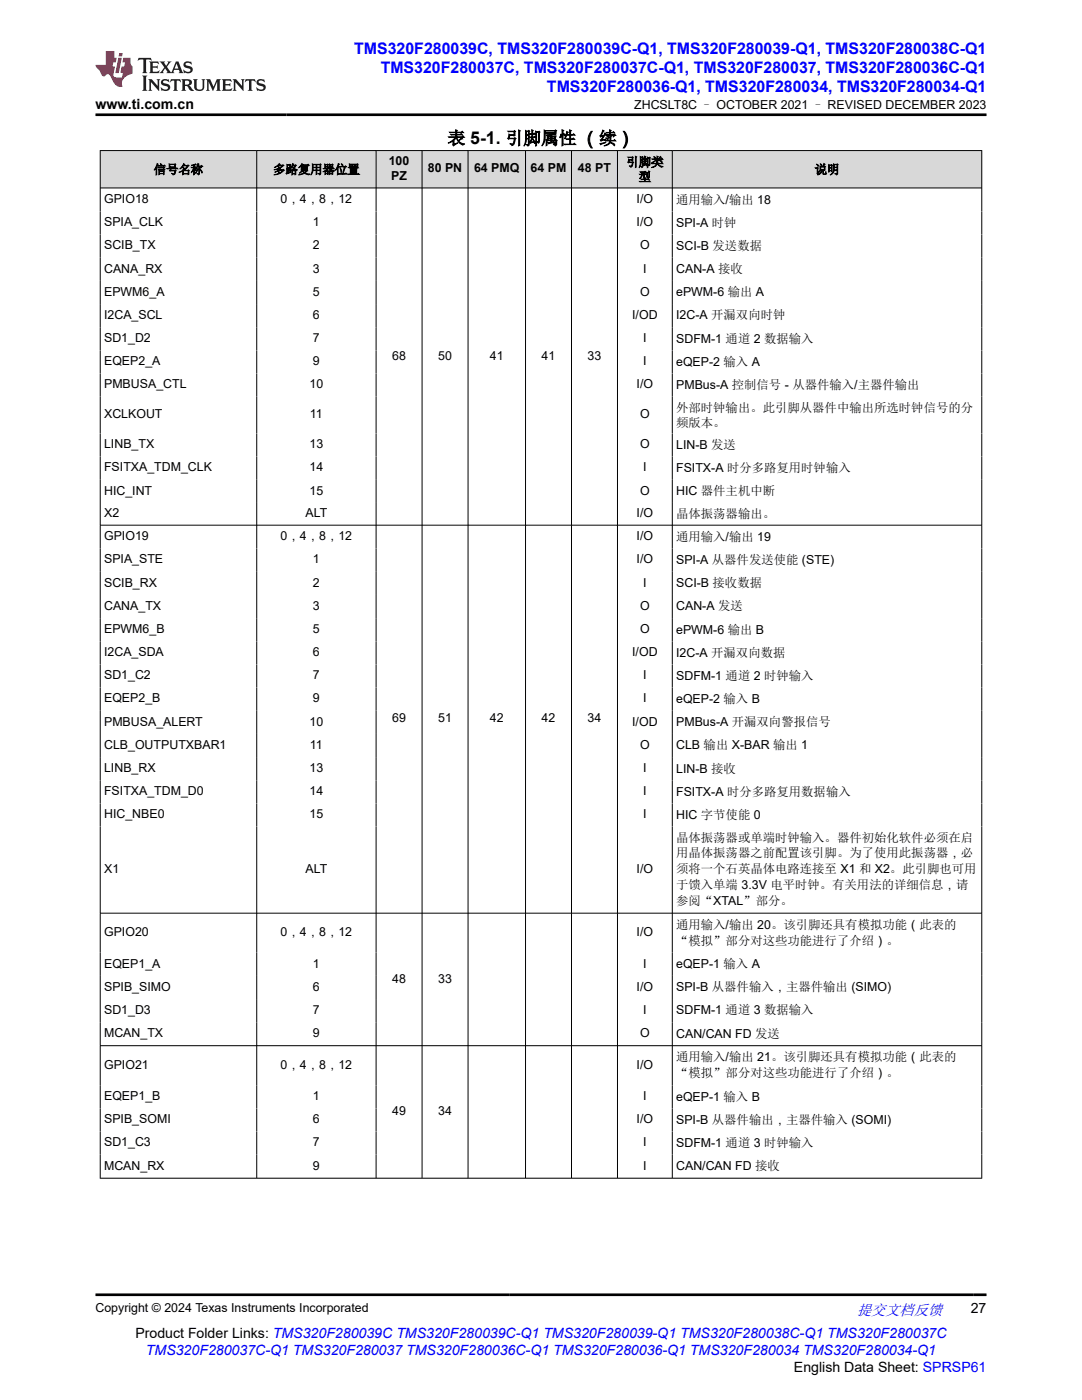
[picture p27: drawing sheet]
<svg xmlns="http://www.w3.org/2000/svg" width="216mm" height="279mm" viewBox="0 0 216 279" stroke-linecap="round" stroke-linejoin="round" font-family="sans-serif">
<defs><g id="words">
<text font-size="3.5" x="89.3" y="28.8">表 5-1. 引脚属性 （续）</text>
<g font-size="3.2" fill="#00f">
<text x="70.7" y="10.7">TMS320F280039C, TMS320F280039C-Q1, TMS320F280039-Q1, TMS320F280038C-Q1</text>
<text x="76" y="14.5">TMS320F280037C, TMS320F280037C-Q1, TMS320F280037, TMS320F280036C-Q1</text>
<text x="109.1" y="18.3">TMS320F280036-Q1, TMS320F280034, TMS320F280034-Q1</text>
</g>
<text font-size="3" fill="#00f" x="171" y="262.4">提交文档反馈</text>
<g font-size="2.8">
<text x="19.1" y="21.7">www.ti.com.cn</text>
<text x="193.7" y="262.1">27</text>
<text x="27" y="266.9">Product Folder Links: TMS320F280039C TMS320F280039C-Q1 TMS320F280039-Q1 TMS320F280038C-Q1 TMS320F280037C</text>
<text x="158.4" y="273.7">English Data Sheet: SPRSP61</text>
</g>
<text font-size="2.8" fill="#00f" x="29.1" y="270.3">TMS320F280037C-Q1 TMS320F280037 TMS320F280036C-Q1 TMS320F280036-Q1 TMS320F280034 TMS320F280034-Q1</text>
<g font-size="2.5">
<text x="126.5" y="21.8">ZHCSLT8C – OCTOBER 2021 – REVISED DECEMBER 2023</text>
<text x="30.7" y="34.7">信号名称</text>
<text x="54.5" y="34.7">多路复用器位置</text>
<text x="77.6" y="32.9">100</text>
<text x="78.1" y="35.9">PZ</text>
<text x="85.4" y="34.4">80 PN</text>
<text x="94.6" y="34.4">64 PMQ</text>
<text x="105.9" y="34.4">64 PM</text>
<text x="115.3" y="34.4">48 PT</text>
<text x="125" y="33.2">引脚类</text>
<text x="162.6" y="34.7">说明</text>
<text x="20.8" y="40.5">GPIO18</text>
<text x="56" y="40.5">0，4，8，12</text>
<text x="127" y="40.5">I/O</text>
<text x="127.4" y="36.1">型</text>
<text x="134.9" y="40.6">通用输入/输出 18</text>
<text x="20.8" y="45.1">SPIA_CLK</text>
<text x="62.4" y="45.1">1</text>
<text x="127" y="45.1">I/O</text>
<text x="134.9" y="45.3">SPI-A 时钟</text>
<text x="20.8" y="49.8">SCIB_TX</text>
<text x="62.4" y="49.8">2</text>
<text x="127.7" y="49.8">O</text>
<text x="134.9" y="49.9">SCI-B 发送数据</text>
<text x="20.8" y="54.4">CANA_RX</text>
<text x="20.8" y="59">EPWM6_A</text>
<text x="62.4" y="54.4">3</text>
<text x="62.4" y="59">5</text>
<text x="127.7" y="59">O</text>
<text x="128.3" y="54.4">I</text>
<text x="134.9" y="54.5">CAN-A 接收</text>
<text x="134.9" y="59.1">ePWM-6 输出 A</text>
<text x="20.8" y="63.6">I2CA_SCL</text>
<text x="62.4" y="63.6">6</text>
<text x="126.1" y="63.6">I/OD</text>
<text x="134.9" y="63.8">I2C-A 开漏双向时钟</text>
<text x="20.8" y="68.3">SD1_D2</text>
<text x="62.4" y="68.3">7</text>
<text x="78.3" y="71.8">68</text>
<text x="87.4" y="71.8">50</text>
<text x="97.8" y="71.8">41</text>
<text x="108.1" y="71.8">41</text>
<text x="117.2" y="71.8">33</text>
<text x="128.3" y="68.3">I</text>
<text x="134.9" y="68.4">SDFM-1 通道 2 数据输入</text>
<text x="20.8" y="72.9">EQEP2_A</text>
<text x="20.8" y="77.5">PMBUSA_CTL</text>
<text x="61.8" y="77.5">10</text>
<text x="62.4" y="72.9">9</text>
<text x="127" y="77.5">I/O</text>
<text x="128.3" y="72.9">I</text>
<text x="134.9" y="73">eQEP-2 输入 A</text>
<text x="134.9" y="77.6">PMBus-A 控制信号 - 从器件输入/主器件输出</text>
<text x="20.8" y="83.5">XCLKOUT</text>
<text x="61.9" y="83.5">11</text>
<text x="127.7" y="83.5">O</text>
<text x="134.9" y="82.2">外部时钟输出。此引脚从器件中输出所选时钟信号的分</text>
<text x="20.8" y="89.5">LINB_TX</text>
<text x="61.8" y="89.5">13</text>
<text x="127.7" y="89.5">O</text>
<text x="134.9" y="85.2">频版本。</text>
<text x="134.9" y="89.6">LIN-B 发送</text>
<text x="20.8" y="94.1">FSITXA_TDM_CLK</text>
<text x="61.8" y="94.1">14</text>
<text x="128.3" y="94.1">I</text>
<text x="134.9" y="94.2">FSITX-A 时分多路复用时钟输入</text>
<text x="20.8" y="98.7">HIC_INT</text>
<text x="61.8" y="98.7">15</text>
<text x="127.7" y="98.7">O</text>
<text x="134.9" y="98.8">HIC 器件主机中断</text>
<text x="20.8" y="103.2">X2</text>
<text x="20.8" y="107.8">GPIO19</text>
<text x="56" y="107.8">0，4，8，12</text>
<text x="61" y="103.2">ALT</text>
<text x="127" y="103.2">I/O</text>
<text x="127" y="107.8">I/O</text>
<text x="134.9" y="103.5">晶体振荡器输出。</text>
<text x="134.9" y="107.9">通用输入/输出 19</text>
<text x="20.8" y="112.4">SPIA_STE</text>
<text x="62.4" y="112.4">1</text>
<text x="127" y="112.4">I/O</text>
<text x="134.9" y="112.6">SPI-A 从器件发送使能 (STE)</text>
<text x="20.8" y="117.1">SCIB_RX</text>
<text x="62.4" y="117.1">2</text>
<text x="128.3" y="117.1">I</text>
<text x="134.9" y="117.2">SCI-B 接收数据</text>
<text x="20.8" y="121.7">CANA_TX</text>
<text x="62.4" y="121.7">3</text>
<text x="127.7" y="121.7">O</text>
<text x="134.9" y="121.8">CAN-A 发送</text>
<text x="20.8" y="126.3">EPWM6_B</text>
<text x="20.8" y="130.9">I2CA_SDA</text>
<text x="62.4" y="126.3">5</text>
<text x="62.4" y="130.9">6</text>
<text x="126.1" y="130.9">I/OD</text>
<text x="127.7" y="126.3">O</text>
<text x="134.9" y="126.4">ePWM-6 输出 B</text>
<text x="134.9" y="131.1">I2C-A 开漏双向数据</text>
<text x="20.8" y="135.6">SD1_C2</text>
<text x="62.4" y="135.6">7</text>
<text x="128.3" y="135.6">I</text>
<text x="134.9" y="135.7">SDFM-1 通道 2 时钟输入</text>
<text x="20.8" y="140.2">EQEP2_B</text>
<text x="62.4" y="140.2">9</text>
<text x="128.3" y="140.2">I</text>
<text x="134.9" y="140.3">eQEP-2 输入 B</text>
<text x="20.8" y="144.8">PMBUSA_ALERT</text>
<text x="20.8" y="149.4">CLB_OUTPUTXBAR1</text>
<text x="61.8" y="144.8">10</text>
<text x="61.9" y="149.4">11</text>
<text x="78.3" y="144.2">69</text>
<text x="87.4" y="144.2">51</text>
<text x="97.8" y="144.2">42</text>
<text x="108.1" y="144.2">42</text>
<text x="117.2" y="144.2">34</text>
<text x="126.1" y="144.8">I/OD</text>
<text x="127.7" y="149.4">O</text>
<text x="134.9" y="144.9">PMBus-A 开漏双向警报信号</text>
<text x="134.9" y="149.5">CLB 输出 X-BAR 输出 1</text>
<text x="20.8" y="154">LINB_RX</text>
<text x="61.8" y="154">13</text>
<text x="128.3" y="154">I</text>
<text x="134.9" y="154.2">LIN-B 接收</text>
<text x="20.8" y="158.7">FSITXA_TDM_D0</text>
<text x="61.8" y="158.7">14</text>
<text x="128.3" y="158.7">I</text>
<text x="134.9" y="158.8">FSITX-A 时分多路复用数据输入</text>
<text x="20.8" y="163.3">HIC_NBE0</text>
<text x="61.8" y="163.3">15</text>
<text x="128.3" y="163.3">I</text>
<text x="134.9" y="163.4">HIC 字节使能 0</text>
<text x="134.9" y="168">晶体振荡器或单端时钟输入。器件初始化软件必须在启</text>
<text x="134.9" y="171">用晶体振荡器之前配置该引脚。为了使用此振荡器，必</text>
<text x="20.8" y="174.2">X1</text>
<text x="61" y="174.2">ALT</text>
<text x="127" y="174.2">I/O</text>
<text x="134.9" y="174.2">须将一个石英晶体电路连接至 X1 和 X2。此引脚也可用</text>
<text x="134.9" y="177.4">于馈入单端 3.3V 电平时钟。有关用法的详细信息，请</text>
<text x="134.9" y="180.6">参阅“XTAL”部分。</text>
<text x="134.9" y="185.4">通用输入/输出 20。该引脚还具有模拟功能（此表的</text>
<text x="20.8" y="186.9">GPIO20</text>
<text x="56" y="186.9">0，4，8，12</text>
<text x="127" y="186.9">I/O</text>
<text x="134.9" y="188.6">“模拟”部分对这些功能进行了介绍）。</text>
<text x="20.8" y="193.1">EQEP1_A</text>
<text x="20.8" y="197.7">SPIB_SIMO</text>
<text x="62.4" y="193.1">1</text>
<text x="62.4" y="197.7">6</text>
<text x="78.3" y="196.1">48</text>
<text x="87.4" y="196.1">33</text>
<text x="127" y="197.7">I/O</text>
<text x="128.3" y="193.1">I</text>
<text x="134.9" y="193.2">eQEP-1 输入 A</text>
<text x="134.9" y="197.8">SPI-B 从器件输入，主器件输出 (SIMO)</text>
<text x="20.8" y="202.3">SD1_D3</text>
<text x="62.4" y="202.3">7</text>
<text x="128.3" y="202.3">I</text>
<text x="134.9" y="202.5">SDFM-1 通道 3 数据输入</text>
<text x="20.8" y="207">MCAN_TX</text>
<text x="62.4" y="207">9</text>
<text x="127.7" y="207">O</text>
<text x="134.9" y="207.1">CAN/CAN FD 发送</text>
<text x="20.8" y="213.3">GPIO21</text>
<text x="56" y="213.3">0，4，8，12</text>
<text x="127" y="213.3">I/O</text>
<text x="134.9" y="211.8">通用输入/输出 21。该引脚还具有模拟功能（此表的</text>
<text x="134.9" y="215">“模拟”部分对这些功能进行了介绍）。</text>
<text x="20.8" y="219.5">EQEP1_B</text>
<text x="62.4" y="219.5">1</text>
<text x="128.3" y="219.5">I</text>
<text x="134.9" y="219.7">eQEP-1 输入 B</text>
<text x="20.8" y="224.2">SPIB_SOMI</text>
<text x="62.4" y="224.2">6</text>
<text x="78.3" y="222.6">49</text>
<text x="87.4" y="222.6">34</text>
<text x="127" y="224.2">I/O</text>
<text x="134.9" y="224.3">SPI-B 从器件输出，主器件输入 (SOMI)</text>
<text x="20.8" y="228.8">SD1_C3</text>
<text x="20.8" y="233.4">MCAN_RX</text>
<text x="62.4" y="228.8">7</text>
<text x="62.4" y="233.4">9</text>
<text x="128.3" y="228.8">I</text>
<text x="128.3" y="233.4">I</text>
<text x="134.9" y="228.9">SDFM-1 通道 3 时钟输入</text>
<text x="134.9" y="233.5">CAN/CAN FD 接收</text>
<text x="19.1" y="261.8">Copyright © 2024 Texas Instruments Incorporated</text>
</g>
</g></defs>
<g fill="#d8d8d8">
<path d="M20 30h175.9v7.5h-175.9z" fill-rule="evenodd"/>
<path d="M20.1 30.1h31.1v7.3h-31.1z" fill-rule="evenodd"/>
<path d="M51.3 30.1h23.7v7.3h-23.7z" fill-rule="evenodd"/>
<path d="M75.1 30.1h9.1v7.3h-9.1z" fill-rule="evenodd"/>
<path d="M84.3 30.1h9v7.3h-9z" fill-rule="evenodd"/>
<path d="M93.5 30.1h11.3v7.3h-11.3z" fill-rule="evenodd"/>
<path d="M104.9 30.1h9.1v7.3h-9.1z" fill-rule="evenodd"/>
<path d="M114.1 30.1h9v7.3h-9z" fill-rule="evenodd"/>
<path d="M123.3 30.1h10.8v7.3h-10.8z" fill-rule="evenodd"/>
<path d="M134.2 30.1h61.6v7.3h-61.6z" fill-rule="evenodd"/>
</g>
<g fill="none" stroke="#000" stroke-width=".2">
<path d="M19.9 30h176.1M19.9 37.5h176.1M20 30v205.2M51.2 30v205.2M75 30v205.2M84.2 30v205.2M93.4 30v205.2M104.9 30v205.2M114 30v205.2M123.2 30v205.2M134.1 30v205.2M195.9 30v205.2"/>
<path d="M19.9 104.8h176.1M19.9 182.2h176.1M19.9 208.7h176.1M19.9 235.1h176.1"/>
</g>
<path d="M27.7 11.6l-.2 .5 .5-.2h.6v.1v2.2l-.2 .4h1l-.2-.4v-2.2v-.1h.5l.5 .2-.1-.5zM29.8 12.3l.2 .4v1.5l-.2 .4h1.9l.1-.6a1.08 1.08 0 0 1-1.3 .2v-.7h.6l.4 .2v-.7l-.4 .2h-.6v-.5l.2-.2a1 1 0 0 1 1 .3l-.1-.5zM31.8 12.3l1 1.1-1 1.2h.9l-.2-.2 .4-.8 .5 .8-.2 .2h1.6l-.2-.2 .1-.5h1l.1 .5-.1 .2h.9l-.2-.3-.8-2h-.5l-1 2.2-.8-1.1 .9-1.1h-.8l.2 .2-.5 .6-.3-.6 .1-.2zM35.2 12.7l.4 1h-.8zM36.8 12.4a.65 .65 0 0 0-.2 .7 .65 .65 0 0 0 .6 .5l.7 .1 .1 .3a.79 .79 0 0 1-.7 .4 .79 .79 0 0 1-.7-.5l.1 .7 .2-.1a.93 .93 0 0 0 1.1 .1 .93 .93 0 0 0 .4-1 1.46 1.46 0 0 0-1.2-.6l-.1-.3a1.09 1.09 0 0 1 1.2 .2l-.2-.6-.1 .1-.6-.2zM28.4 15.1l.2 .4v2.2l-.2 .4h1l-.2-.4v-2.2l.2-.4zM29.6 15.8l.2 .4v1.5l-.2 .4h.8l-.3-.4v-1.3l1.7 1.8v-2l.2-.4h-.8l.2 .2 .1 1.1-1.2-1.3zM32.3 15.9a.65 .65 0 0 0-.2 .8 .65 .65 0 0 0 .7 .4l.6 .2 .1 .2a.79 .79 0 0 1-.7 .4 .79 .79 0 0 1-.7-.5l.1 .7 .2-.1a.93 .93 0 0 0 1.1 .1 .93 .93 0 0 0 .4-.9 1.46 1.46 0 0 0-1.2-.6l-.1-.4a1.09 1.09 0 0 1 1.2 .2l-.2-.6-.1 .1-.6-.1zM34.1 15.8l-.1 .6a.63 .63 0 0 1 .7-.3l.1 1.6-.3 .4h1l-.2-.4v-1.6a.66 .66 0 0 1 .8 .3l-.1-.6zM36.2 15.8l.2 .4v1.5l-.2 .4h.9l-.2-.2v-.7h.5l.1 .2a.79 .79 0 0 0 1.2 .6l-1-.9a.61 .61 0 0 0 .6-.6 .61 .61 0 0 0-.5-.7zM36.9 16.1h.2a.47 .47 0 0 1 .5 .1 .47 .47 0 0 1 .1 .5l-.2 .1-.6 .1zM38.5 15.8l.2 .2a2.27 2.27 0 0 0 .4 2 1.04 1.04 0 0 0 1.7-.7v-1.3l.2-.2h-.8l.2 .4v1.1a.6 .6 0 0 1-.6 .6 .6 .6 0 0 1-.6-.6v-1.1l.3-.4zM41.1 15.8l.2 .4v1.5l-.2 .4h.7l-.2-.4v-1.4l.9 1.9 .8-1.9v1.4l-.2 .4h1l-.3-.4v-1.5l.3-.4h-.8l-.7 1.5-.7-1.5zM44.3 15.8l.2 .4v1.5l-.2 .4h1.9l.1-.6a1.09 1.09 0 0 1-1.3 .2v-.7h.6l.4 .2v-.6l-.4 .2h-.6v-.6l.2-.1a1.01 1.01 0 0 1 1 .3l-.1-.6zM46.4 15.8l.3 .4v1.5l-.3 .4h.8l-.2-.4v-1.3l1.6 1.8v-2l.2-.4h-.7l.2 .2v1.1l-1.2-1.3zM49 15.8l-.1 .6a.63 .63 0 0 1 .8-.3v1.6l-.3 .4h1l-.2-.4v-1.6a.66 .66 0 0 1 .8 .3l-.1-.6zM51.4 15.9a.65 .65 0 0 0-.2 .8 .65 .65 0 0 0 .6 .4l.6 .2 .2 .2a.79 .79 0 0 1-.8 .4 .79 .79 0 0 1-.6-.5l.1 .7 .2-.1a.93 .93 0 0 0 1 .1 .93 .93 0 0 0 .5-.9 1.46 1.46 0 0 0-1.3-.6l-.1-.4a1.09 1.09 0 0 1 1.3 .2l-.2-.6-.2 .1-.5-.1z" fill="#231f20"/>
<path d="M21.1 10.2v2.8h-2.1l.1 .3 .9 1a.95 .95 0 0 0 .9 .9 .59 .59 0 0 1 .6-.4 .59 .59 0 0 1 .5 .4l.4 .7a1.59 1.59 0 0 0 2.1 1.4 1.61 1.61 0 0 1 1-2.3l1-.3-.1-1.5a1.59 1.59 0 0 1-.4-1.7h-1.4l-.2 .9h.5l-.1 .9h-.5l-.2 1v.2l.4 .1-.2 .9h-.6a.73 .73 0 0 1-1.1-.7l.3-1.5h-.5l.2-.9h.5l.2-.9h-.5v-1.3zM23.6 11.5l-.6 3.1h.7l.6-3.1zM23.8 10.6l-.1 .6h.7l.1-.6z" fill="#ed1c24"/>
<path d="M19.1 22.9h177.8M19.1 258.4h177.8" fill="none" stroke="#000" stroke-width=".53"/>
<use href="#words"/>
</svg>
